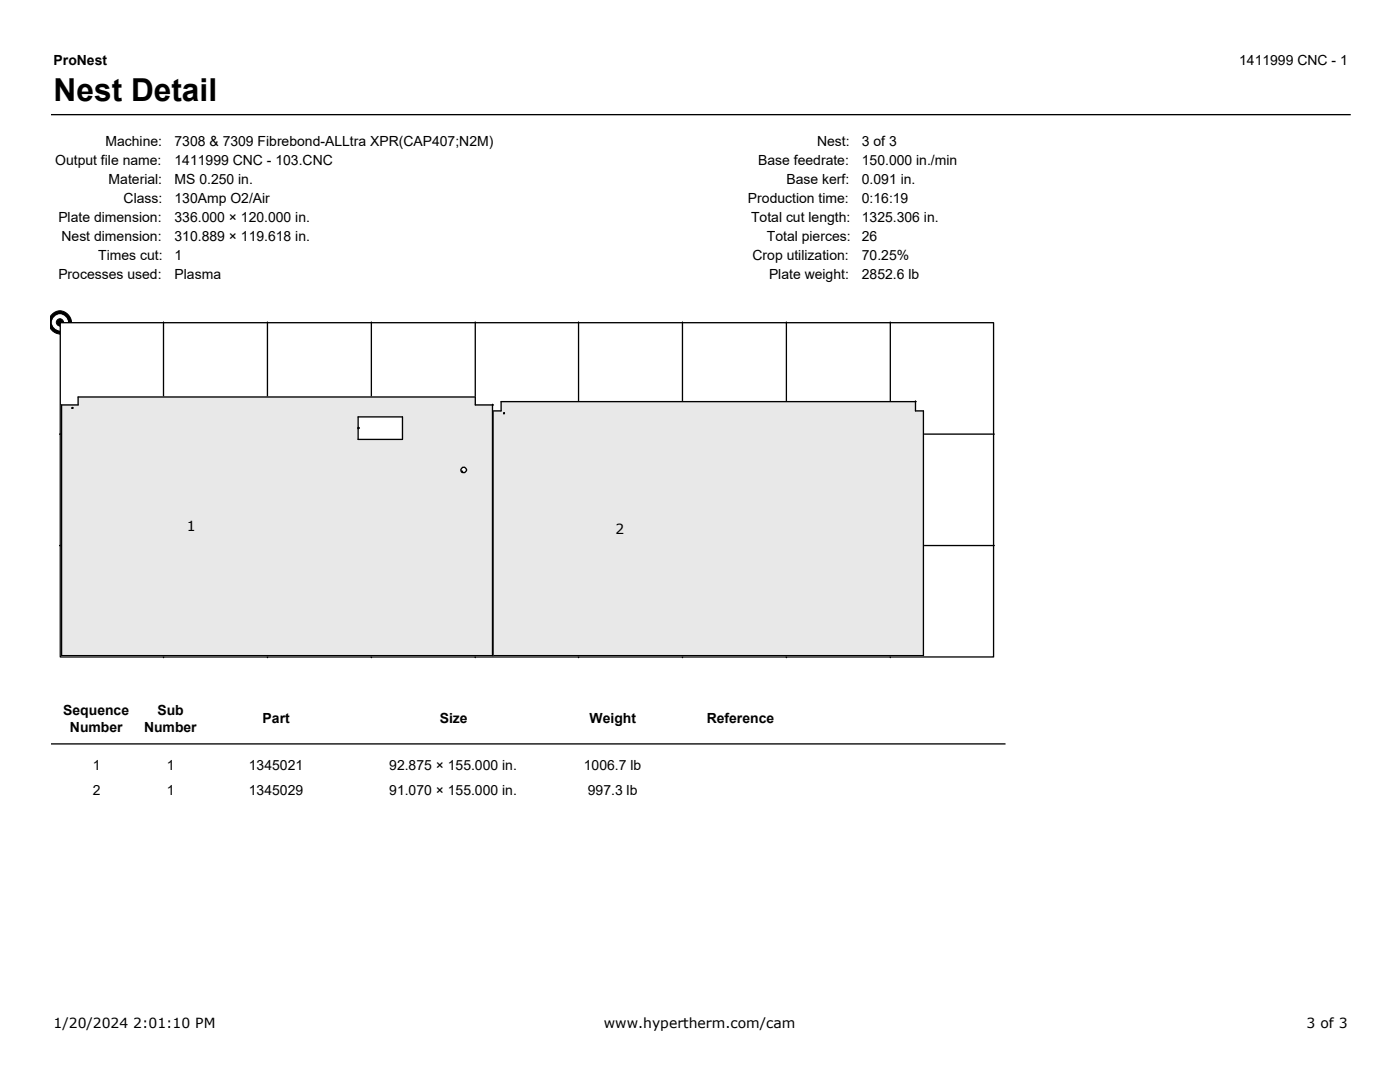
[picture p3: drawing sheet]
<svg xmlns="http://www.w3.org/2000/svg" width="279mm" height="216mm" viewBox="0 0 279 216" stroke-linecap="round" stroke-linejoin="round" font-family="sans-serif">
<defs><g id="words">
<text font-size="6.3" x="10.7" y="20.1">Nest Detail</text>
<g font-size="2.8">
<text x="10.7" y="13.1">ProNest</text>
<text x="247.3" y="13.1">1411999 CNC - 1</text>
<text x="21.1" y="29">Machine:</text>
<text x="34.8" y="29">7308 &amp; 7309 Fibrebond-ALLtra XPR(CAP407;N2M)</text>
<text x="163.1" y="29">Nest:</text>
<text x="172" y="29">3 of 3</text>
<text x="11" y="32.8">Output file name:</text>
<text x="34.8" y="32.9">1411999 CNC - 103.CNC</text>
<text x="151.3" y="32.9">Base feedrate:</text>
<text x="172" y="32.9">150.000 in./min</text>
<text x="21.7" y="36.7">Material:</text>
<text x="24.7" y="40.5">Class:</text>
<text x="34.8" y="36.7">MS 0.250 in.</text>
<text x="34.8" y="40.5">130Amp O2/Air</text>
<text x="149.3" y="40.5">Production time:</text>
<text x="157" y="36.7">Base kerf:</text>
<text x="172" y="36.7">0.091 in.</text>
<text x="172" y="40.5">0:16:19</text>
<text x="11.6" y="44.3">Plate dimension:</text>
<text x="34.8" y="44.3">336.000 × 120.000 in.</text>
<text x="149.9" y="44.3">Total cut length:</text>
<text x="172" y="44.3">1325.306 in.</text>
<text x="12.3" y="48.1">Nest dimension:</text>
<text x="19.6" y="51.8">Times cut:</text>
<text x="34.8" y="48.1">310.889 × 119.618 in.</text>
<text x="34.8" y="51.9">1</text>
<text x="150.2" y="51.9">Crop utilization:</text>
<text x="153" y="48.1">Total pierces:</text>
<text x="172" y="48.1">26</text>
<text x="172" y="51.9">70.25%</text>
<text x="11.6" y="55.7">Processes used:</text>
<text x="34.8" y="55.7">Plasma</text>
<text x="153.5" y="55.7">Plate weight:</text>
<text x="172" y="55.7">2852.6 lb</text>
<text x="37.3" y="106">1</text>
<text x="122.9" y="106.5">2</text>
<text x="12.6" y="142.6">Sequence</text>
<text x="31.4" y="142.6">Sub</text>
<text x="14" y="146">Number</text>
<text x="28.7" y="146">Number</text>
<text x="52.4" y="144.3">Part</text>
<text x="87.8" y="144.3">Size</text>
<text x="117.7" y="144.3">Weight</text>
<text x="141" y="144.3">Reference</text>
<text x="18.5" y="153.6">1</text>
<text x="33.3" y="153.6">1</text>
<text x="49.7" y="153.6">1345021</text>
<text x="77.7" y="153.6">92.875 × 155.000 in.</text>
<text x="116.5" y="153.6">1006.7 lb</text>
<text x="18.5" y="158.7">2</text>
<text x="33.3" y="158.7">1</text>
<text x="49.7" y="158.7">1345029</text>
<text x="77.7" y="158.7">91.070 × 155.000 in.</text>
<text x="117.3" y="158.7">997.3 lb</text>
<text x="10.7" y="205.2">1/20/2024 2:01:10 PM</text>
<text x="120.5" y="205.2">www.hypertherm.com/cam</text>
<text x="260.8" y="205.2">3 of 3</text>
</g>
</g></defs>
<path d="M10.2 22.9h259.4" fill="none" stroke="#000" stroke-width=".26"/>
<g fill="#000" stroke="#000" stroke-width=".2">
<path d="M10.4 62.7a2.28 2.28 0 0 1 3.2 0 2.28 2.28 0 0 1 0 3.2 2.28 2.28 0 0 1-3.2 0l-.3-.5v-2.2z" fill-rule="evenodd"/>
<circle cx="12" cy="64.3" r=".72"/>
</g>
<circle cx="12" cy="64.3" r="1.5" fill="#fff" stroke="#fff" stroke-width=".2"/>
<path d="M12 64.4h186.3v66.7h-186.3z" fill-rule="evenodd" fill="#fff" stroke="#000" stroke-width=".26"/>
<g fill="none" stroke="#000" stroke-width=".26">
<path d="M32.6 64.3v14.8M53.4 64.3v14.8M74.1 64.3v14.8M94.9 64.3v14.8M115.5 64.3v15.8M136.2 64.3v15.8M156.9 64.3v15.8M177.7 64.3v15.8M11.9 86.6h.3M14.4 81.3l.1 .2zM14.4 81.5h.1M14.5 81.3l-.1 .2"/>
<path d="M71.5 85.4v-.1l.2 .1M71.5 83.2h8.8v4.5h-8.8zM92.2 94.2h.1M92.3 94h-.2l.1 .2M98.3 80.8h.1M98.3 80.7v50.1h-86v-50h3.3v-1.6h79.3v1.6h3.4M100.5 82.4l.2 .1zM100.5 82.5h.2M100.7 82.4l-.2 .1M182.7 80v2h1.6v48.8h-85.9v-48.8h1.6v-1.9h82.8M184.4 86.6h14M11.9 108.9h.3"/>
<path d="M184.4 108.9h14M32.6 130.8v.4M53.4 130.8v.4M74.1 130.8v.4M94.9 130.8v.4M115.5 130.8v.4M136.2 130.8v.4M156.9 130.8v.4M177.7 130.8v.4M10.2 148.4h190.5"/>
<circle cx="92.6" cy="93.8" r=".53"/>
</g>
<g fill="#e8e8e8" stroke="#e8e8e8" stroke-width=".26">
<path d="M100.5 82.4l.2 .1zM100 80.1h82.7v1.9h1.6v48.8h-85.9v-48.8h1.6z" fill-rule="evenodd"/>
<path d="M92 93.8a.55 .55 0 0 0 1.1 0 .55 .55 0 0 0-1.1 0zM71.5 83.2v4.5h8.8v-4.5zM14.4 81.3l.1 .2zM12.3 80.8h3.3v-1.6h79.3v1.6h3.4v50h-86z" fill-rule="evenodd"/>
</g>
<use href="#words"/>
</svg>
